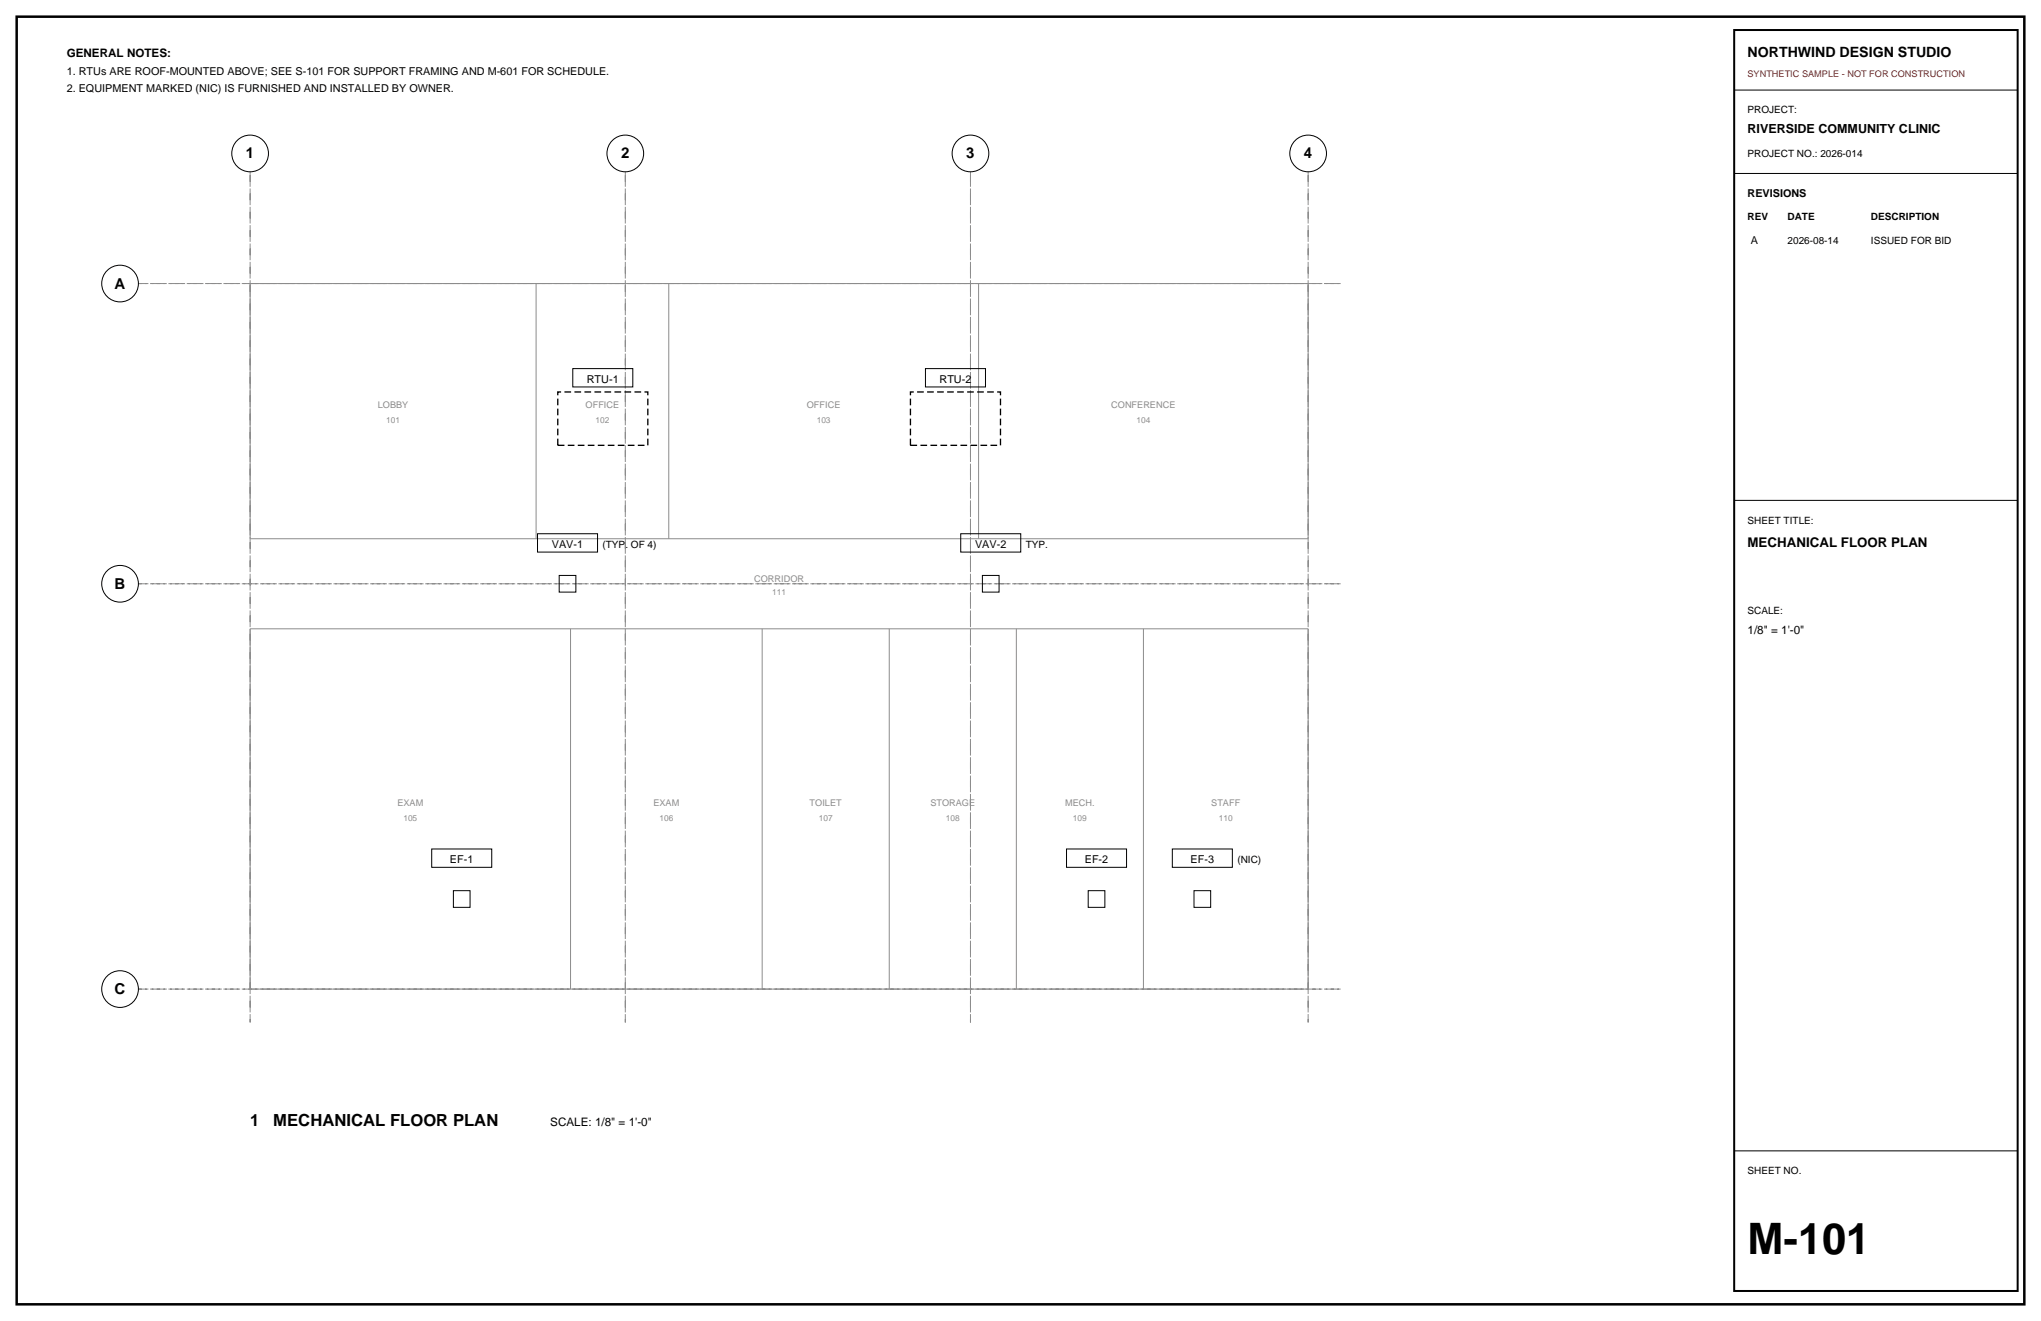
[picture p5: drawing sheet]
<svg xmlns="http://www.w3.org/2000/svg" width="432mm" height="279mm" viewBox="0 0 432 279" stroke-linecap="round" stroke-linejoin="round" font-family="sans-serif">
<defs><g id="words">
<text font-size="9.2" x="369.7" y="265.3">M-101</text>
<g font-size="3.5">
<text x="52.9" y="238.1">1</text>
<text x="57.8" y="238.1">MECHANICAL FLOOR PLAN</text>
</g>
<g font-size="3.2">
<text x="52" y="33.5">1</text>
<text x="131.4" y="33.5">2</text>
<text x="204.4" y="33.5">3</text>
<text x="275.9" y="33.5">4</text>
<text x="24.3" y="61">A</text>
<text x="24.3" y="124.5">B</text>
<text x="24.3" y="210.3">C</text>
</g>
<text font-size="3" x="369.7" y="12">NORTHWIND DESIGN STUDIO</text>
<text font-size="2.8" x="369.7" y="115.7">MECHANICAL FLOOR PLAN</text>
<text font-size="2.6" x="369.7" y="28.2">RIVERSIDE COMMUNITY CLINIC</text>
<g font-size="2.5">
<text x="14.1" y="12">GENERAL NOTES:</text>
<text x="369.7" y="134.1">1/8&quot; = 1'-0&quot;</text>
<text x="116.4" y="238.1">SCALE: 1/8&quot; = 1'-0&quot;</text>
</g>
<g font-size="2.3">
<text x="14.1" y="15.9">1. RTUs ARE ROOF-MOUNTED ABOVE; SEE S-101 FOR SUPPORT FRAMING AND M-601 FOR SCHEDULE.</text>
<text x="14.1" y="19.4">2. EQUIPMENT MARKED (NIC) IS FURNISHED AND INSTALLED BY OWNER.</text>
<text x="369.7" y="41.6">REVISIONS</text>
<text x="370.4" y="51.5">A</text>
<text x="124.2" y="81">RTU-1</text>
<text x="198.8" y="81">RTU-2</text>
<text x="116.8" y="115.9">VAV-1</text>
<text x="206.3" y="115.9">VAV-2</text>
<text x="95.2" y="182.6">EF-1</text>
<text x="229.5" y="182.6">EF-2</text>
<text x="251.9" y="182.6">EF-3</text>
</g>
<g font-size="2.1">
<text x="369.7" y="24">PROJECT:</text>
<text x="369.7" y="33.2">PROJECT NO.: 2026-014</text>
<text x="369.7" y="46.6">REV</text>
<text x="378.2" y="46.6">DATE</text>
<text x="395.8" y="46.6">DESCRIPTION</text>
<text x="378.2" y="51.5">2026-08-14</text>
<text x="395.8" y="51.5">ISSUED FOR BID</text>
<text x="369.7" y="110.8">SHEET TITLE:</text>
<text x="127.5" y="115.9">(TYP. OF 4)</text>
<text x="217" y="115.9">TYP.</text>
<text x="369.7" y="129.8">SCALE:</text>
<text x="261.8" y="182.6">(NIC)</text>
<text x="369.7" y="248.4">SHEET NO.</text>
</g>
<text font-size="1.9" fill="#d90d0d" x="369.7" y="16.2">SYNTHETIC SAMPLE - NOT FOR CONSTRUCTION</text>
<g font-size="1.9" fill="#8c8c8c">
<text x="79.9" y="86.3">LOBBY</text>
<text x="123.9" y="86.3">OFFICE</text>
<text x="170.7" y="86.3">OFFICE</text>
<text x="235.1" y="86.3">CONFERENCE</text>
<text x="159.6" y="123.1">CORRIDOR</text>
<text x="84.1" y="170.4">EXAM</text>
<text x="138.2" y="170.4">EXAM</text>
<text x="171.3" y="170.4">TOILET</text>
<text x="196.8" y="170.4">STORAGE</text>
<text x="225.3" y="170.4">MECH.</text>
<text x="256.3" y="170.4">STAFF</text>
</g>
<g font-size="1.8" fill="#8c8c8c">
<text x="81.7" y="89.4">101</text>
<text x="126" y="89.4">102</text>
<text x="172.8" y="89.4">103</text>
<text x="240.4" y="89.4">104</text>
<text x="163.4" y="125.9">111</text>
<text x="85.3" y="173.6">105</text>
<text x="139.5" y="173.6">106</text>
<text x="173.2" y="173.6">107</text>
<text x="200.1" y="173.6">108</text>
<text x="227" y="173.6">109</text>
<text x="257.9" y="173.6">110</text>
</g>
</g></defs>
<path d="M3.5 3.5h424.8v272.4h-424.8z" fill="none" stroke="#000" stroke-width=".53"/>
<path d="M52.9 36.3v180zM132.3 36.3v180zM205.3 36.3v180zM276.8 36.3v180zM29.3 60h254.5zM29.3 123.5h254.5zM29.3 209.2h254.5z" fill="none" stroke="#8c8c8c" stroke-width=".21" stroke-dasharray="2.1 .7 .4 .7" stroke-linecap="butt"/>
<g fill="none" stroke="#000" stroke-width=".21">
<path d="M366.9 19.1h60zM366.9 36.7h60zM121.2 78h12.7v3.8h-12.7zM195.8 78h12.7v3.8h-12.7zM113.7 112.9h12.7v3.9h-12.7zM203.3 112.9h12.7v3.9h-12.7zM366.9 105.8h60zM118.3 121.7h3.5v3.5h-3.5zM207.8 121.7h3.6v3.5h-3.6zM91.3 179.6h12.7v3.8h-12.7zM225.6 179.6h12.7v3.8h-12.7zM248 179.6h12.7v3.8h-12.7z"/>
<path d="M95.9 188.4h3.5v3.5h-3.5zM230.2 188.4h3.6v3.5h-3.6zM252.6 188.4h3.5v3.5h-3.5zM366.9 243.4h60z"/>
<circle cx="52.9" cy="32.5" r="3.9"/>
<circle cx="132.3" cy="32.5" r="3.9"/>
<circle cx="205.3" cy="32.5" r="3.9"/>
<circle cx="276.8" cy="32.5" r="3.9"/>
<circle cx="25.4" cy="60" r="3.9"/>
<circle cx="25.4" cy="123.5" r="3.9"/>
<circle cx="25.4" cy="209.2" r="3.9"/>
</g>
<g fill="none" stroke="#8c8c8c" stroke-width=".21">
<path d="M52.9 60h223.9zM52.9 60v53.9zM113.4 60v53.9zM141.5 60v53.9zM207 60v53.9zM276.8 60v53.9zM52.9 113.9h223.9zM52.9 133v76.2zM52.9 133h223.9zM120.7 133v76.2zM161.2 133v76.2zM188.1 133v76.2z"/>
<path d="M215 133v76.2zM241.9 133v76.2zM276.8 133v76.2zM52.9 209.2h223.9z"/>
</g>
<path d="M118 82.9h19.1v11.3h-19.1zM192.6 82.9h19.1v11.3h-19.1z" fill="none" stroke="#000" stroke-width=".28" stroke-dasharray="1.4 .7" stroke-linecap="butt"/>
<path d="M366.9 6.4h60v266.6h-60z" fill="none" stroke="#000" stroke-width=".42"/>
<use href="#words"/>
</svg>
